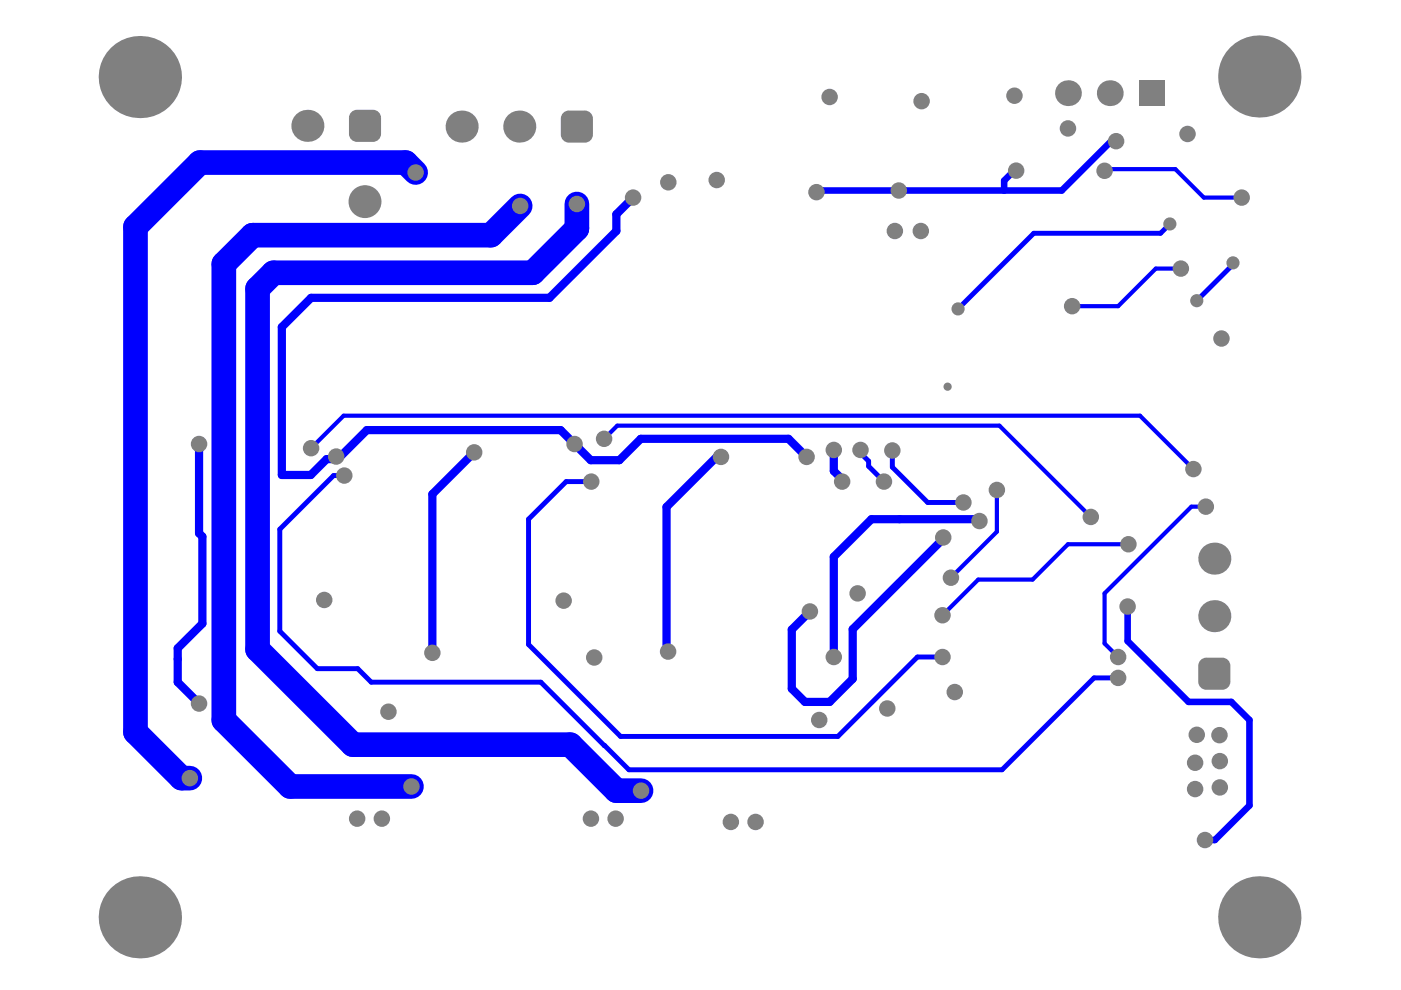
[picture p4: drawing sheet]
<svg xmlns="http://www.w3.org/2000/svg" width="297mm" height="210mm" viewBox="0 0 297 210" stroke-linecap="round" stroke-linejoin="round" font-family="sans-serif">
<path d="M248 47.5l-1.9 2h-26.9l-16.1 16M261.4 55.7v.4l-7.7 7.7M182.4 95.4v.7l1.8 1.7v1.1l3.2 3.2M73 100.8h-2.3l-11.4 11.4v21.6M112.1 110.1v26.6l19.5 19.4h46l16.9-16.8M78.7 144.6h36l18.6 18.6" fill="none" stroke="#00f" stroke-width="1"/>
<path d="M215.4 36.2l-.4 .4h-.4l-1.7 1.7v2.1M236.6 29.9h-1l-10.5 10.5h-51.6l-.4 .3M239.1 128.6v7.3l12.9 12.9h9.1l3.8 3.9v18.1l-7.3 7.3h-2.1" fill="none" stroke="#00f" stroke-width="1.4"/>
<path d="M234.2 36.2l.3-.3h14.7l6 6h8.1M250.4 56.9h-5.4l-7.9 8h-9.8M211.4 103.9v8.8l-9.8 9.8M226.4 115.4h12.8M255.7 107.4h-3.1l-18.4 18.4v10.6l2.9 2.9M201.6 122.5h.1" fill="none" stroke="#00f" stroke-width=".89"/>
<path d="M134.2 41.9l-3.5 3.5v3.6l-14.2 14.1h-50.5l-6.2 6.2v31.4h6.1l3.4-3.4h2.3l6.2-6.1h41.1l6.3 6.4h6.1l4.6-4.6h31.3l3.8 3.9M42.2 94.1v19l.7 .7v18.4l-5.2 5.2v7.2l4.5 4.6M100.5 95.9l-8.8 8.9v33.6M176.8 95.4v4.5l1.8 1.7v.5M190.7 110.1h16.6l.4 .4M200 114h.1M200 114v.2l-19.2 19.2M42.2 149.2h.1" fill="none" stroke="#00f" stroke-width="1.7"/>
<path d="M88.1 36.6l-2.1-2.1h-43.6l-13.7 13.6v107.1l9.8 9.8h1.8M110.3 43.7l-6.2 6.2h-50.6l-6 6.1v96.7l14 14.1h25.7M54.6 137.7l20.2 20.2h46.1l9.8 9.7" fill="none" stroke="#00f" stroke-width="5.2"/>
<circle cx="128.1" cy="93" r=".44" fill="#00f"/>
<path d="M66 95l6.9-6.9h168.8l11.3 11.4M128.1 93l2.8-2.8h81l19.4 19.4M226.4 115.4l-7.5 7.5h-11.5l-7.6 7.5" fill="none" stroke="#00f" stroke-width=".89"/>
<path d="M189.2 95.5v3.5l7.5 7.5h7.6M125.4 102.1h-5.4l-7.9 8M59.3 133.8l8 8h8.5l2.9 2.8M194.5 139.3h5.3M237.1 143.7h-5.1l-19.5 19.5h-79.2" fill="none" stroke="#00f" stroke-width="1"/>
<path d="M152.9 96.9h-1l-10.6 10.6v30.3l.3 .3M190.7 110.1h-5.9l-8 8v21.2M171.7 129.6l-3.8 3.9v12.5l2.8 2.8h5.2l4.9-4.9v-10.5" fill="none" stroke="#00f" stroke-width="1.7"/>
<path d="M122.3 43.3v5.2l-9.4 9.3h-54.9l-3.4 3.4v76.5M130.7 167.6h5.2" fill="none" stroke="#00f" stroke-width="5.2"/>
<g fill="#808080">
<path d="M74 28.4h1.7v1.7a1.7 1.7 0 0 1-1.7-1.7z"/>
<path d="M79.1 28.4h1.7a1.7 1.7 0 0 1-1.7 1.7z"/>
<path d="M79.1 23.3a1.7 1.7 0 0 1 1.7 1.7h-1.7z"/>
<path d="M74.5 23.8l.7-.5h.5v1.7h-1.7v-.5z"/>
<path d="M118.9 28.5h1.7v1.7a1.7 1.7 0 0 1-1.7-1.7z"/>
<path d="M124 28.5h1.7a1.7 1.7 0 0 1-1.7 1.7z"/>
<path d="M124 23.4a1.7 1.7 0 0 1 1.7 1.7h-1.7z"/>
<path d="M119.4 23.9l.8-.4 .4-.1v1.7h-1.7l.1-.4z"/>
<path d="M254.6 139.9l.7-.4 .5-.1v1.7h-1.7v-.4z"/>
<path d="M254.1 144.5h1.7v1.7a1.7 1.7 0 0 1-1.7-1.7z"/>
<path d="M259.2 144.5h1.7a1.7 1.7 0 0 1-1.7 1.7z"/>
<path d="M259.2 139.4a1.7 1.7 0 0 1 1.7 1.7h-1.7z"/>
<circle cx="141.7" cy="38.7" r="1.74"/>
<circle cx="259" cy="71.8" r="1.74"/>
<circle cx="251.8" cy="28.4" r="1.74"/>
<circle cx="226.4" cy="27.2" r="1.74"/>
<circle cx="215.1" cy="20.3" r="1.74"/>
<circle cx="195.4" cy="21.5" r="1.74"/>
<circle cx="189.7" cy="49" r="1.74"/>
<circle cx="195.2" cy="49" r="1.74"/>
<circle cx="253.7" cy="155.8" r="1.74"/>
<circle cx="202.4" cy="146.7" r="1.74"/>
<circle cx="258.6" cy="161.4" r="1.75"/>
<circle cx="258.5" cy="155.9" r="1.74"/>
<circle cx="258.6" cy="167" r="1.75"/>
<circle cx="253.4" cy="167.3" r="1.74"/>
<circle cx="253.4" cy="161.7" r="1.75"/>
<circle cx="200.9" cy="82" r=".87"/>
<circle cx="188.1" cy="150.2" r="1.74"/>
<circle cx="175.9" cy="20.6" r="1.74"/>
<circle cx="152" cy="38.2" r="1.74"/>
<circle cx="181.8" cy="125.8" r="1.74"/>
<circle cx="77.4" cy="42.8" r="3.5"/>
<circle cx="173.7" cy="152.7" r="1.74"/>
<circle cx="119.5" cy="127.4" r="1.74"/>
<circle cx="126" cy="139.4" r="1.74"/>
<circle cx="160.2" cy="174.3" r="1.74"/>
<circle cx="155" cy="174.3" r="1.74"/>
<circle cx="125.3" cy="173.6" r="1.74"/>
<circle cx="130.5" cy="173.6" r="1.74"/>
<circle cx="82.4" cy="150.9" r="1.74"/>
<circle cx="68.7" cy="127.2" r="1.74"/>
<circle cx="75.7" cy="173.6" r="1.74"/>
<circle cx="81" cy="173.6" r="1.74"/>
<circle cx="261.4" cy="55.7" r="1.4"/>
<circle cx="248" cy="47.5" r="1.4"/>
<circle cx="253.7" cy="63.8" r="1.4"/>
<circle cx="255.5" cy="178.1" r="1.74"/>
<circle cx="239.1" cy="128.6" r="1.74"/>
<circle cx="236.6" cy="29.9" r="1.74"/>
<circle cx="215.4" cy="36.2" r="1.74"/>
<circle cx="190.6" cy="40.4" r="1.74"/>
<circle cx="173.1" cy="40.7" r="1.74"/>
<circle cx="203.1" cy="65.5" r="1.4"/>
<circle cx="234.2" cy="36.2" r="1.74"/>
<circle cx="263.3" cy="41.9" r="1.74"/>
<circle cx="201.6" cy="122.5" r="1.74"/>
<circle cx="211.4" cy="103.9" r="1.74"/>
<circle cx="227.3" cy="64.9" r="1.74"/>
<circle cx="250.4" cy="56.9" r="1.74"/>
<circle cx="200" cy="114" r="1.74"/>
<circle cx="207.7" cy="110.5" r="1.74"/>
<circle cx="178.6" cy="102.1" r="1.74"/>
<circle cx="187.4" cy="102.1" r="1.74"/>
<circle cx="121.8" cy="94.1" r="1.74"/>
<circle cx="42.2" cy="149.2" r="1.74"/>
<circle cx="42.2" cy="94.1" r="1.74"/>
<circle cx="40.3" cy="165" r="1.74"/>
<circle cx="88.1" cy="36.6" r="1.74"/>
<circle cx="182.4" cy="95.4" r="1.74"/>
<circle cx="171" cy="96.9" r="1.74"/>
<circle cx="176.8" cy="95.4" r="1.74"/>
<circle cx="71.3" cy="96.8" r="1.74"/>
<circle cx="134.2" cy="41.9" r="1.74"/>
<circle cx="255.7" cy="107.4" r="1.74"/>
<circle cx="239.2" cy="115.4" r="1.74"/>
<circle cx="110.3" cy="43.7" r="1.74"/>
<circle cx="87.2" cy="166.8" r="1.74"/>
<circle cx="100.5" cy="95.9" r="1.74"/>
<circle cx="91.7" cy="138.4" r="1.74"/>
<circle cx="128.1" cy="93" r="1.74"/>
<circle cx="189.2" cy="95.5" r="1.74"/>
<circle cx="152.9" cy="96.9" r="1.74"/>
<circle cx="171.7" cy="129.6" r="1.74"/>
<circle cx="66" cy="95" r="1.74"/>
<circle cx="73" cy="100.8" r="1.74"/>
<circle cx="125.4" cy="102.1" r="1.74"/>
<circle cx="199.8" cy="139.3" r="1.74"/>
<circle cx="237.1" cy="143.7" r="1.74"/>
<circle cx="141.7" cy="138.2" r="1.74"/>
<circle cx="122.3" cy="43.3" r="1.74"/>
<circle cx="135.9" cy="167.6" r="1.74"/>
<circle cx="204.3" cy="106.5" r="1.74"/>
<circle cx="176.8" cy="139.3" r="1.74"/>
<circle cx="199.8" cy="130.4" r="1.74"/>
<circle cx="231.3" cy="109.6" r="1.74"/>
<circle cx="237.1" cy="139.3" r="1.74"/>
<circle cx="253" cy="99.5" r="1.74"/>
<circle cx="29.7" cy="194.5" r="8.7"/>
<circle cx="29.7" cy="16.3" r="8.7"/>
<circle cx="65.2" cy="26.7" r="3.4"/>
<circle cx="97.9" cy="26.8" r="3.4"/>
<circle cx="110.1" cy="26.8" r="3.4"/>
<circle cx="257.5" cy="130.6" r="3.4"/>
<circle cx="257.5" cy="118.4" r="3.4"/>
<circle cx="267" cy="194.5" r="8.7"/>
<circle cx="226.4" cy="19.8" r="2.74"/>
<circle cx="235.3" cy="19.8" r="2.74"/>
<circle cx="267" cy="16.2" r="8.7"/>
</g>
<g fill="#808080">
<path d="M74 25l1.7-1.7h3.4l1.7 1.7v3.4l-1.7 1.7h-3.4l-1.7-1.7z" fill-rule="evenodd"/>
<path d="M118.9 25.1l1.7-1.7h3.4l1.7 1.7v3.4l-1.7 1.7h-3.4l-1.7-1.7z" fill-rule="evenodd"/>
<path d="M254.1 141.1l1.7-1.7h3.4l1.7 1.7v3.4l-1.7 1.7h-3.4l-1.7-1.7z" fill-rule="evenodd"/>
<path d="M241.4 17h5.5v5.5h-5.5z" fill-rule="evenodd"/>
</g>
</svg>
